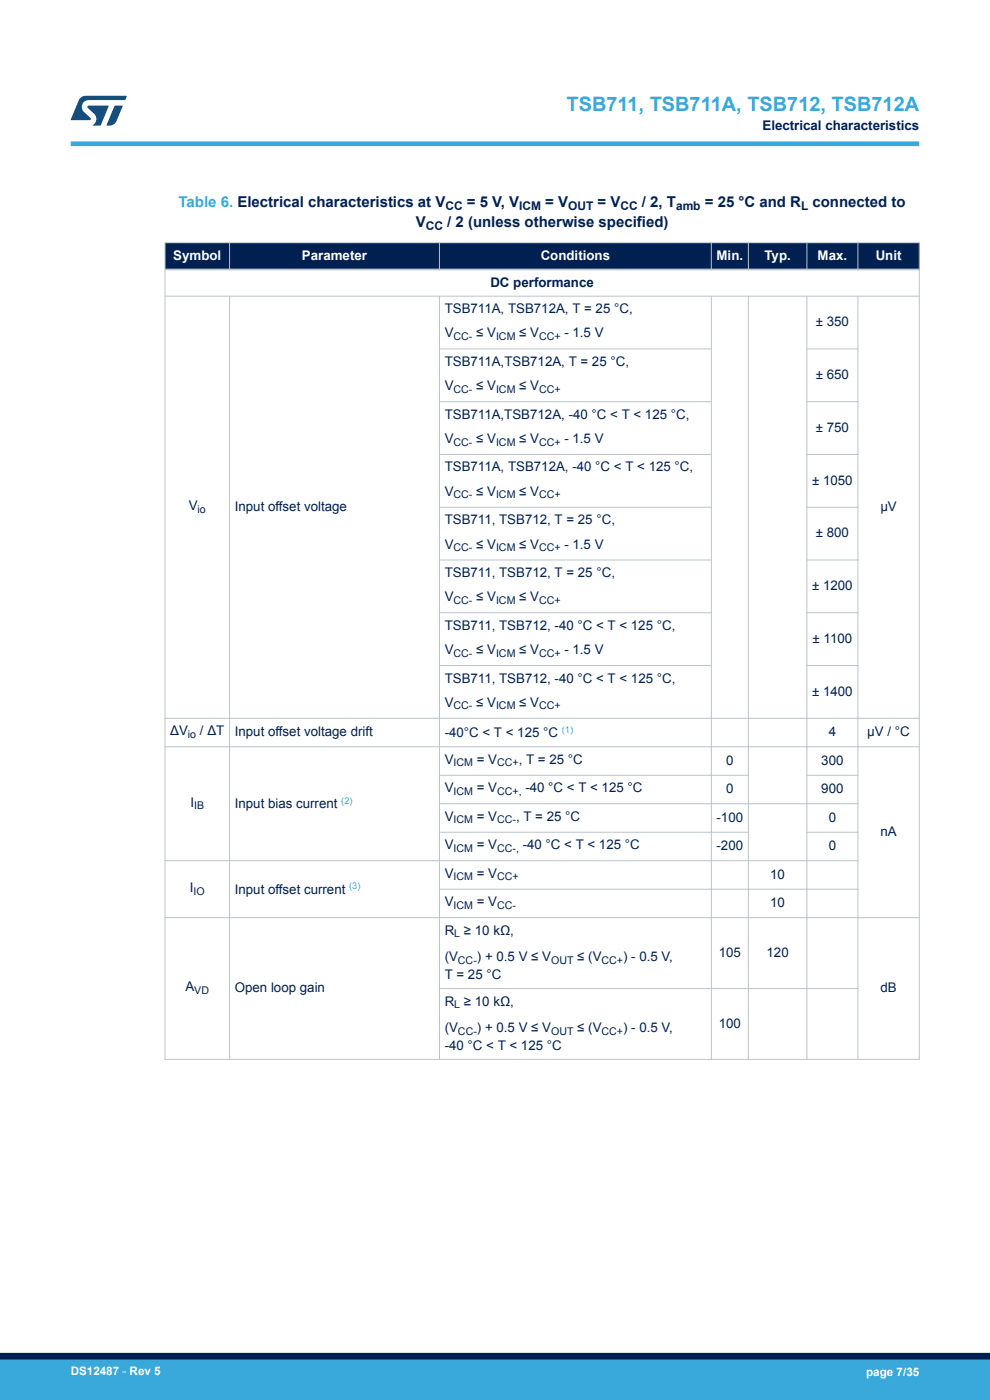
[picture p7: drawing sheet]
<svg xmlns="http://www.w3.org/2000/svg" width="210mm" height="297mm" viewBox="0 0 210 297" stroke-linecap="round" stroke-linejoin="round" font-family="sans-serif">
<defs><g id="words">
<text font-size="4.2" fill="#39a9dc" x="120.2" y="23.5">TSB711, TSB711A, TSB712, TSB712A</text>
<text font-size="3.2" fill="#39a9dc" x="37.9" y="43.8">Table 6. Electrical characteristics at V</text>
<g font-size="3.2" fill="#002052">
<text x="99" y="43.8">= 5 V, V</text>
<text x="115.7" y="43.8">= V</text>
<text x="126.8" y="43.8">= V</text>
<text x="136.2" y="43.8">/ 2, T</text>
<text x="149.5" y="43.8">= 25 °C and R</text>
<text x="172.4" y="43.8">connected to</text>
<text x="88.2" y="48.1">V</text>
<text x="94.9" y="48.1">/ 2 (unless otherwise specified)</text>
</g>
<g font-size="2.8" fill="#002052">
<text x="161.7" y="27.5">Electrical characteristics</text>
<text x="104" y="60.8">DC performance</text>
<text x="94.3" y="66.4">TSB711A, TSB712A, T = 25 °C,</text>
<text x="94.3" y="71.6">V</text>
<text x="101" y="71.6">≤ V</text>
<text x="110.1" y="71.6">≤ V</text>
<text x="119.7" y="71.6">- 1.5 V</text>
<text x="173.1" y="69.2">± 350</text>
<text x="94.3" y="77.6">TSB711A,TSB712A, T = 25 °C,</text>
<text x="94.3" y="82.8">V</text>
<text x="101" y="82.8">≤ V</text>
<text x="110.1" y="82.8">≤ V</text>
<text x="173.1" y="80.4">± 650</text>
<text x="94.3" y="88.8">TSB711A,TSB712A, -40 °C &lt; T &lt; 125 °C,</text>
<text x="94.3" y="94">V</text>
<text x="101" y="94">≤ V</text>
<text x="110.1" y="94">≤ V</text>
<text x="119.7" y="94">- 1.5 V</text>
<text x="173.1" y="91.6">± 750</text>
<text x="94.3" y="100">TSB711A, TSB712A, -40 °C &lt; T &lt; 125 °C,</text>
<text x="94.3" y="105.2">V</text>
<text x="101" y="105.2">≤ V</text>
<text x="110.1" y="105.2">≤ V</text>
<text x="172.3" y="102.8">± 1050</text>
<text x="40" y="108.2">V</text>
<text x="49.8" y="108.4">Input offset voltage</text>
<text x="94.3" y="111.2">TSB711, TSB712, T = 25 °C,</text>
<text x="186.7" y="108.4">µV</text>
<text x="94.3" y="116.4">V</text>
<text x="101" y="116.4">≤ V</text>
<text x="110.1" y="116.4">≤ V</text>
<text x="119.7" y="116.4">- 1.5 V</text>
<text x="173.1" y="114">± 800</text>
<text x="94.3" y="122.4">TSB711, TSB712, T = 25 °C,</text>
<text x="172.3" y="125.2">± 1200</text>
<text x="94.3" y="127.6">V</text>
<text x="101" y="127.6">≤ V</text>
<text x="110.1" y="127.6">≤ V</text>
<text x="94.3" y="133.6">TSB711, TSB712, -40 °C &lt; T &lt; 125 °C,</text>
<text x="172.4" y="136.4">± 1100</text>
<text x="94.3" y="138.8">V</text>
<text x="101" y="138.8">≤ V</text>
<text x="110.1" y="138.8">≤ V</text>
<text x="119.7" y="138.8">- 1.5 V</text>
<text x="94.3" y="144.8">TSB711, TSB712, -40 °C &lt; T &lt; 125 °C,</text>
<text x="94.3" y="150">V</text>
<text x="101" y="150">≤ V</text>
<text x="110.1" y="150">≤ V</text>
<text x="172.3" y="147.6">± 1400</text>
<text x="36.1" y="156">ΔV</text>
<text x="42.4" y="156">/ ΔT</text>
<text x="49.8" y="156.2">Input offset voltage drift</text>
<text x="94.3" y="156.4">-40°C &lt; T &lt; 125 °C</text>
<text x="175.8" y="156.2">4</text>
<text x="184" y="156.2">µV / °C</text>
<text x="94.3" y="162">V</text>
<text x="101.1" y="162">= V</text>
<text x="110" y="162">, T = 25 °C</text>
<text x="154" y="162.3">0</text>
<text x="174.2" y="162.3">300</text>
<text x="40.4" y="171.1">I</text>
<text x="49.8" y="171.5">Input bias current</text>
<text x="94.3" y="168.1">V</text>
<text x="101.1" y="168.1">= V</text>
<text x="111.4" y="168.1">-40 °C &lt; T &lt; 125 °C</text>
<text x="154" y="168.3">0</text>
<text x="174.2" y="168.3">900</text>
<text x="94.3" y="174.1">V</text>
<text x="101.1" y="174.1">= V</text>
<text x="109.5" y="174.1">, T = 25 °C</text>
<text x="152" y="174.3">-100</text>
<text x="175.8" y="174.3">0</text>
<text x="186.8" y="177.4">nA</text>
<text x="94.3" y="180.2">V</text>
<text x="101.1" y="180.2">= V</text>
<text x="110.9" y="180.2">-40 °C &lt; T &lt; 125 °C</text>
<text x="152" y="180.4">-200</text>
<text x="175.8" y="180.4">0</text>
<text x="40.3" y="189.2">I</text>
<text x="49.8" y="189.6">Input offset current</text>
<text x="94.3" y="186.2">V</text>
<text x="101.1" y="186.2">= V</text>
<text x="163.4" y="186.4">10</text>
<text x="94.3" y="192.3">V</text>
<text x="101.1" y="192.3">= V</text>
<text x="163.4" y="192.5">10</text>
<text x="94.3" y="203.9">(V</text>
<text x="94.3" y="198.3">R</text>
<text x="98.4" y="198.3">≥ 10 kΩ,</text>
<text x="101.2" y="203.9">) + 0.5 V ≤ V</text>
<text x="122.5" y="203.9">≤ (V</text>
<text x="132.2" y="203.9">) - 0.5 V,</text>
<text x="152.5" y="203">105</text>
<text x="162.6" y="203">120</text>
<text x="94.3" y="207.7">T = 25 °C</text>
<text x="39.3" y="210.3">A</text>
<text x="49.8" y="210.5">Open loop gain</text>
<text x="94.3" y="213.3">R</text>
<text x="98.4" y="213.3">≥ 10 kΩ,</text>
<text x="186.8" y="210.5">dB</text>
<text x="94.3" y="218.9">(V</text>
<text x="101.2" y="218.9">) + 0.5 V ≤ V</text>
<text x="122.5" y="218.9">≤ (V</text>
<text x="132.2" y="218.9">) - 0.5 V,</text>
<text x="152.5" y="218">100</text>
<text x="94.3" y="222.7">-40 °C &lt; T &lt; 125 °C</text>
</g>
<g font-size="2.8" fill="#fff">
<text x="36.8" y="55.1">Symbol</text>
<text x="64.1" y="55.1">Parameter</text>
<text x="114.7" y="55.1">Conditions</text>
<text x="152" y="55.1">Min.</text>
<text x="162.2" y="55.1">Typ.</text>
<text x="173.4" y="55.1">Max.</text>
<text x="185.8" y="55.1">Unit</text>
</g>
<g font-size="2.5" fill="#002052">
<text x="94.5" y="44.5">CC</text>
<text x="110.1" y="44.5">ICM</text>
<text x="120.5" y="44.5">OUT</text>
<text x="131.6" y="44.5">CC</text>
<text x="143.4" y="44.5">amb</text>
<text x="169.9" y="44.5">L</text>
<text x="90.3" y="48.7">CC</text>
</g>
<g font-size="2.5" fill="#fff">
<text x="15" y="291.6">DS12487 - Rev 5</text>
<text x="183.7" y="291.9">page 7/35</text>
</g>
<g font-size="2.3" fill="#002052">
<text x="96.2" y="72.2">CC-</text>
<text x="105.2" y="72.2">ICM</text>
<text x="114.4" y="72.2">CC+</text>
<text x="96.2" y="83.4">CC-</text>
<text x="105.2" y="83.4">ICM</text>
<text x="114.4" y="83.4">CC+</text>
<text x="96.2" y="94.5">CC-</text>
<text x="105.2" y="94.5">ICM</text>
<text x="114.4" y="94.5">CC+</text>
<text x="96.2" y="105.7">CC-</text>
<text x="105.2" y="105.7">ICM</text>
<text x="114.4" y="105.7">CC+</text>
<text x="41.9" y="108.8">io</text>
<text x="96.2" y="116.9">CC-</text>
<text x="105.2" y="116.9">ICM</text>
<text x="114.4" y="116.9">CC+</text>
<text x="96.2" y="128.1">CC-</text>
<text x="105.2" y="128.1">ICM</text>
<text x="114.4" y="128.1">CC+</text>
<text x="96.2" y="139.3">CC-</text>
<text x="105.2" y="139.3">ICM</text>
<text x="114.4" y="139.3">CC+</text>
<text x="96.2" y="150.5">CC-</text>
<text x="105.2" y="150.5">ICM</text>
<text x="114.4" y="150.5">CC+</text>
<text x="39.9" y="156.6">io</text>
<text x="96.2" y="162.6">ICM</text>
<text x="105.4" y="162.6">CC+</text>
<text x="41.2" y="171.7">IB</text>
<text x="96.2" y="168.6">ICM</text>
<text x="105.4" y="168.6">CC+,</text>
<text x="96.2" y="174.7">ICM</text>
<text x="105.4" y="174.7">CC-</text>
<text x="96.2" y="180.7">ICM</text>
<text x="105.4" y="180.7">CC-,</text>
<text x="41" y="189.8">IO</text>
<text x="96.2" y="186.8">ICM</text>
<text x="105.4" y="186.8">CC+</text>
<text x="96.2" y="192.8">ICM</text>
<text x="105.4" y="192.8">CC-</text>
<text x="96.4" y="198.9">L</text>
<text x="97.1" y="204.5">CC-</text>
<text x="116.9" y="204.5">OUT</text>
<text x="127.6" y="204.5">CC+</text>
<text x="41.2" y="210.9">VD</text>
<text x="96.4" y="213.9">L</text>
<text x="97.1" y="219.5">CC-</text>
<text x="116.9" y="219.5">OUT</text>
<text x="127.6" y="219.5">CC+</text>
</g>
<g font-size="2" fill="#39a9dc">
<text x="119.2" y="155.4">(1)</text>
<text x="72.4" y="170.5">(2)</text>
<text x="74.1" y="188.6">(3)</text>
</g>
</g></defs>
<g fill="#002052">
<path d="M35 51.5h160v5.7h-160z" fill-rule="evenodd"/>
<path d="M35 51.5h160v5.7h-160z" fill-rule="evenodd"/>
</g>
<g fill="none" stroke="#b9c4ca" stroke-width=".21">
<path d="M34.9 51.5h160.2M35 51.4v173.4M48.7 51.4v5.9M93.2 51.4v5.9M150.9 51.4v5.9M158.7 51.4v5.9M171.2 51.4v5.9M182 51.4v5.9M195 51.4v173.4M34.9 62.8h160.2M48.7 62.7v162.1M93.1 74h57.9"/>
<path d="M93.2 62.7v162.1M150.9 62.7v162.1M158.7 62.7v162.1M171.1 74h11M171.2 62.7v162.1M182 62.7v162.1M93.1 85.2h57.9M93.1 96.4h57.9M171.1 85.2h11M171.1 96.4h11M93.1 107.6h57.9M93.1 118.8h57.9"/>
<path d="M171.1 107.6h11M171.1 118.8h11M93.1 130h57.9M171.1 130h11M34.9 152.4h160.2M34.9 158.4h160.2M93.1 141.2h57.9M171.1 141.2h11M93.1 164.5h65.8M93.1 170.5h89M93.1 176.6h65.8M171.1 164.5h11"/>
<path d="M171.1 176.6h11M34.9 194.7h160.2M93.1 188.6h89M182.1 182.6h-147.2M93.1 209.7h89M34.9 224.7h160.2"/>
</g>
<path d="M34.9 57.2h160.2" fill="none" stroke="#b9c4ca" stroke-width=".35"/>
<path d="M15 30.5h180" fill="none" stroke="#39a9dc" stroke-width="1"/>
<g fill="#005288">
<path d="M17.1 20.7l1.1-.4 8.7 .1-.4 .8h-7.6a1.45 1.45 0 0 0-1.4 .9 1.45 1.45 0 0 0 .2 1.6l1.5 1.3v.4l-4.2 .1 1.7-4.2z"/>
<path d="M24.3 22.4l1.7 .1-1.3 3.2a1.6 1.6 0 0 1-1.5 .9l-.6-.1z"/>
<path d="M18.6 22.5h4.5l-1.8 4.1h-1.7a1.54 1.54 0 0 0 .4-2.4l-1.4-1.3z"/>
</g>
<g fill="#39a9dc">
<path d="M0 288.4h210v8.6h-210z" fill-rule="evenodd"/>
<path d="M-.1 288.4h210.2v4.4h-210.2z" fill-rule="evenodd"/>
</g>
<path d="M0 287.7h210" fill="none" stroke="#002052" stroke-width="1.4"/>
<use href="#words"/>
</svg>
